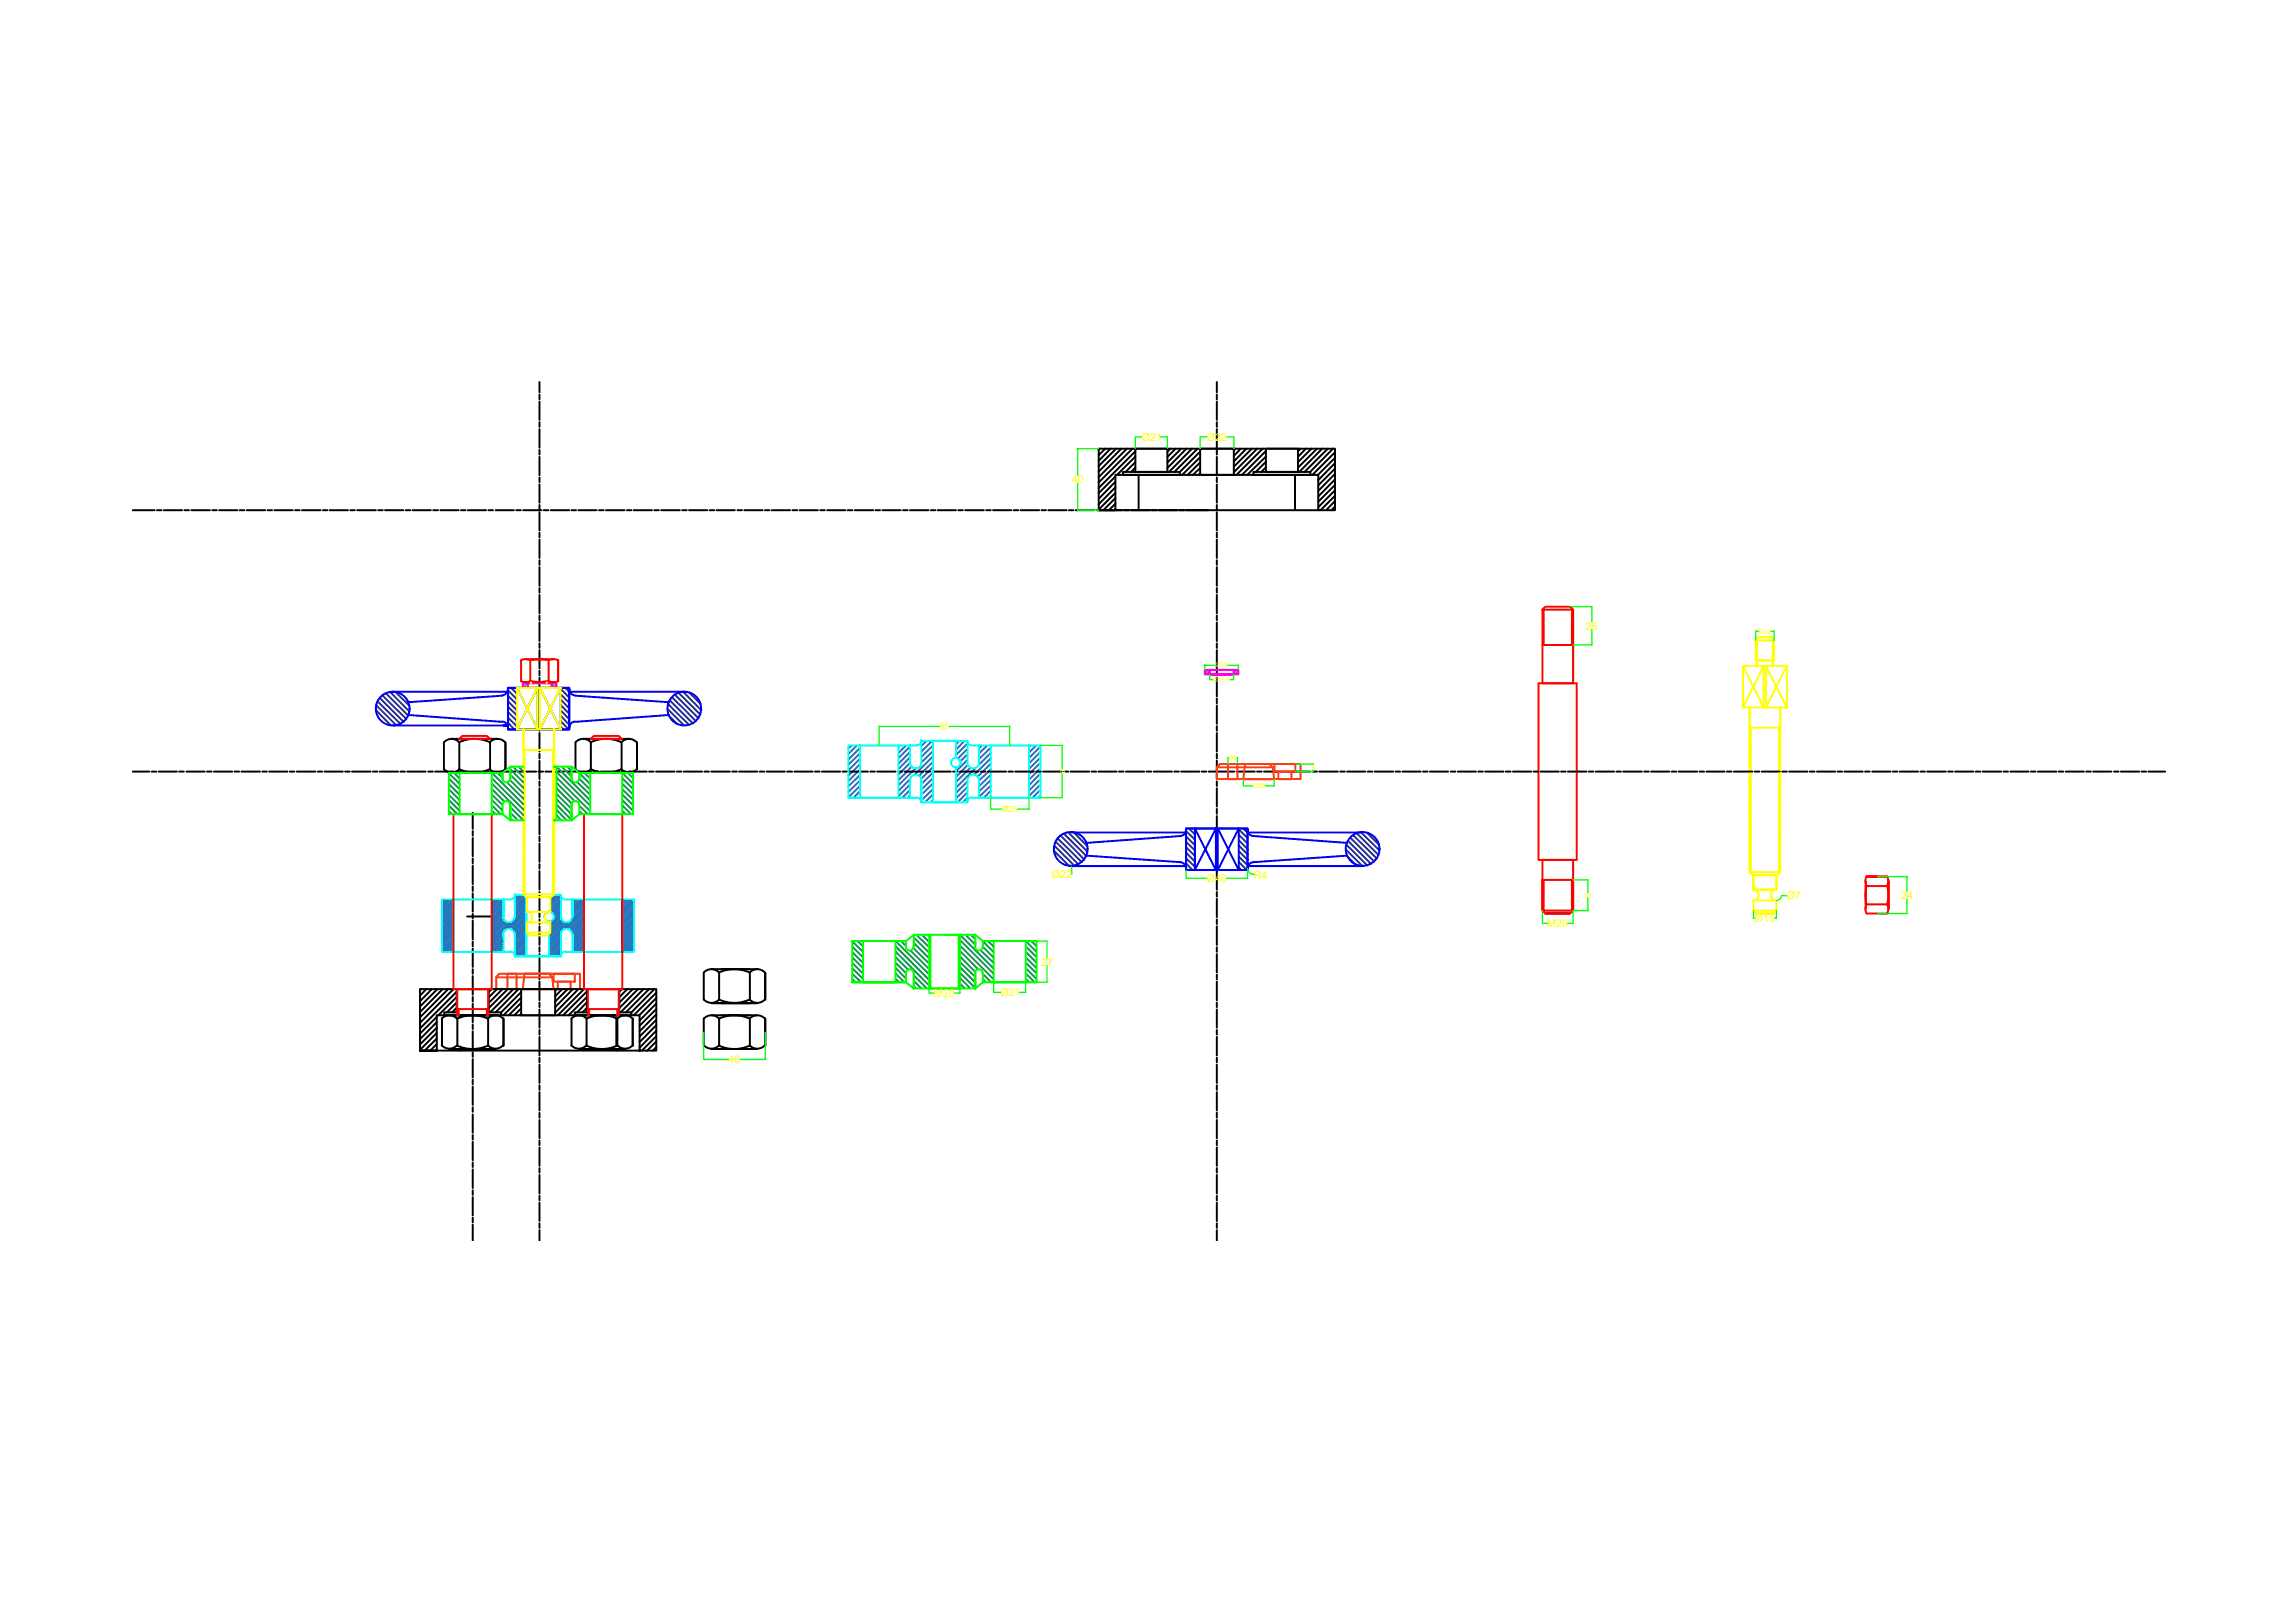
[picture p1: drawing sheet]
<svg xmlns="http://www.w3.org/2000/svg" width="297mm" height="210mm" viewBox="0 0 297 210" stroke-linecap="round" stroke-linejoin="round" font-family="sans-serif">
<defs><g id="words">
<g font-size="1.4" fill="#ff0">
<text x="147.7" y="57">Ø21</text>
<text x="156.1" y="57.1">Ø22</text>
<text x="138.7" y="62.6">40</text>
<text x="205.1" y="81.5">25</text>
<text x="136.1" y="113.6">Ø22</text>
<text x="162.2" y="113.7">R4</text>
<text x="156.1" y="114.2">Ø40</text>
<text x="200.2" y="120">M20</text>
<text x="227" y="119.3">Ø15</text>
<text x="231.2" y="116.4">Ø7</text>
<text x="245.9" y="116.3">24</text>
<text x="134.7" y="125">27</text>
<text x="120.8" y="129">M20</text>
<text x="129.4" y="128.9">Ø21</text>
<text x="94.3" y="137.6">40</text>
</g>
<g font-size="1.1" fill="#ff0">
<text x="121.6" y="94.4">85</text>
<text x="129.6" y="105.1">Ø25</text>
</g>
<g font-size=".8" fill="#ff0">
<text x="227.5" y="82">M12</text>
<text x="156.9" y="88.3">Ø15.5</text>
<text x="157.3" y="86.3">Ø22</text>
<text x="136.9" y="100.1">34</text>
<text x="158.9" y="98.4">Ø6</text>
<text x="169.7" y="99.6">5</text>
<text x="162.1" y="102">Ø20</text>
<text x="205" y="116.1">20</text>
</g>
</g></defs>
<!-- layer: 0 -->
<g fill="none" stroke="#000" stroke-width=".25">
<path d="M69.8 49.4v1.4M69.8 51.1v.6M69.8 52v2.3M69.8 54.6v.6M69.8 55.5v2.4M69.8 58.2v.6M69.8 59.1v2.4M142.3 58.1l-.2 .1M143 58.1l-.9 .8M143.7 58.1l-1.6 1.5M144.4 58.1l-2.3 2.2M145.1 58.1l-3 2.9"/>
<path d="M145.8 58.1l-3.7 3.7M146.5 58.1l-4.4 4.3M146.9 58.1h4.1v3h-4.1zM146.9 58.4l-4.8 4.7M146.9 59.1l-2.4 2.4M146.9 59.8l-1.3 1.3M151.4 58.1l-.4 .3M152.1 58.1l-1.1 1M152.8 58.1l-1.8 1.7M153.5 58.1l-2.5 2.5M154.2 58.1l-3 3M154.9 58.1l-3 3"/>
<path d="M155.3 58.1h4.3v3.4h-4.3zM155.3 58.4l-2.7 2.7M155.3 59.2l-2.4 2.3M155.3 59.8l-1.6 1.7M157.4 49.4v1.4M157.4 51.1v.6M157.4 52v2.3M157.4 54.6v.6M157.4 55.5v2.4M157.4 58.2v.6M157.4 59.1v2.4M159.8 58.1l-.2 .2"/>
<path d="M160.5 58.1l-.9 .9M161.2 58.1l-1.6 1.6M162 58.1l-2.4 2.3M162.6 58.1l-3 3M163.4 58.1l-3.4 3.4M163.8 58.1h4.1v3h-4.1zM163.8 58.4l-3.1 3.1M163.8 59.1l-2.4 2.4M163.8 59.8l-1.3 1.3M168.3 58.1l-.4 .3M168.9 58.1l-1 1M169.7 58.1l-1.8 1.7"/>
<path d="M170.4 58.1l-2.5 2.4M171.1 58.1l-3 3M171.8 58.1l-3 3M172.5 58.1l-3 3M172.7 58.5l-2.9 3M172.7 59.3l-2.2 2.2M172.7 59.9l-2.2 2.2M17.2 66h2.8M20.3 66h.6M21.2 66h2.4M23.9 66h.6M24.8 66h2.4"/>
<path d="M27.5 66h.6M28.3 66h2.4M31 66h.6M31.9 66h2.4M34.6 66h.6M35.5 66h2.4M38.2 66h.6M39.1 66h2.4M41.8 66h.6M42.7 66h2.3M45.3 66h.6M46.2 66h2.4"/>
<path d="M48.9 66h.6M49.8 66h2.4M52.5 66h.6M53.4 66h2.3M56 66h.7M57 66h2.3M59.6 66h.6M60.5 66h2.4M63.2 66h.6M64.1 66h2.4M66.8 66h.6M67.7 66h2.3"/>
<path d="M69.8 61.8v.6M69.8 62.7v2.4M69.8 65.3v.7M69.8 66.3v2.4M69.8 68.9v.6M69.8 69.8v2.4M69.8 72.5v.6M69.8 73.4v2.4M69.8 76.1v.6M69.8 77v2.4M69.8 79.7v.5M70.3 66h.6"/>
<path d="M71.2 66h2.4M73.9 66h.6M74.8 66h2.4M77.5 66h.6M78.4 66h2.4M81.1 66h.6M82 66h2.4M84.7 66h.5M85.5 66h2.5M88.3 66h.5M89.1 66h2.4M91.8 66h.6"/>
<path d="M92.7 66h2.4M95.4 66h.6M96.3 66h2.4M99 66h.6M99.9 66h2.3M102.5 66h.7M103.4 66h2.4M106.1 66h.6M107 66h2.4M109.7 66h.6M110.6 66h2.4M113.3 66h.6"/>
<path d="M114.2 66h2.3M116.8 66h.6M117.7 66h2.4M120.4 66h.6M121.3 66h2.4M124 66h.6M124.9 66h2.4M127.6 66h.6M128.5 66h2.3M131.1 66h.6M132 66h2.4M134.7 66h.6"/>
<path d="M135.6 66h2.4M138.3 66h.6M139.2 66h2.3M141.8 66h.7M142.1 66v-7.9h30.6v7.9h-30.6h2.2v-4.5h26.2v4.5M142.8 66h2.3M144.3 61.7l-2.2 2.1M144.3 62.3l-2.2 2.2M144.3 63.1l-2.2 2.2M144.3 63.8l-2.2 2.1M144.3 64.5l-1.6 1.5M144.3 65.2l-.8 .8"/>
<path d="M144.3 65.9l-.1 .1M145.3 61.1h7.3v.4h-7.3zM145.3 61.4l-.1 .1M145.4 66h.6M146.3 66h2.4M146.9 60.5l-.6 .6M147.3 61.5v4.5M149 66h.6M149.9 66h2.4M152.6 66h.6M153.5 66h2.8M155.3 60.6l-1 .9"/>
<path d="M155.3 61.3l-.2 .2M157.4 61.8v.6M157.4 62.7v2.4M157.4 65.3v.7M157.4 66.3v2.4M157.4 68.9v.6M157.4 69.8v2.4M157.4 72.5v.6M157.4 73.4v2.4M157.4 76.1v.6M157.4 77v2.4M157.4 79.7v.5"/>
<path d="M162.2 61.1h7.3v.4h-7.3zM162.2 61.4l-.1 .1M163.8 60.5l-.6 .6M167.5 61.5v4.5M172.7 60.6l-2.2 2.2M172.7 61.3l-2.2 2.2M172.7 62l-2.2 2.2M172.7 62.8l-2.2 2.1M172.7 63.4l-2.2 2.2M172.7 64.2l-1.9 1.8M172.7 64.8l-1.1 1.2M172.7 65.6l-.5 .4"/>
<path d="M17.2 99.9h2.1M19.6 99.9h.6M20.5 99.9h2.4M23.2 99.9h.6M24.1 99.9h2.4M26.8 99.9h.6M27.7 99.9h2.3M30.3 99.9h.6M31.2 99.9h2.4M33.9 99.9h.6M34.8 99.9h2.4M37.5 99.9h.6"/>
<path d="M38.4 99.9h2.4M41.1 99.9h.6M42 99.9h2.4M44.6 99.9h.6M45.5 99.9h2.4M48.2 99.9h.6M49.1 99.9h2.4M51.8 99.9h.6M52.7 99.9h2.4M55.4 99.9h.6M56.3 99.9h2.4M57.4 96.1v3.5a1.33 1.33 0 0 0 2 0"/>
<path d="M57.4 96a1.33 1.33 0 0 1 2 .1 4.8 4.8 0 0 1 4 0 1.33 1.33 0 0 1 1.9-.1M58.4 95.6h6M59 99.9h.5M59.4 99.5a4.8 4.8 0 0 0 4 0 1.33 1.33 0 0 0 1.9 .1M59.4 96.1v3.5M59.8 99.9h2.4M62.5 99.9h.6M63.4 96.1v3.5M63.4 99.9h2.4M65.4 96.1v3.5M66.1 99.9h.6M67 99.9h2.4"/>
<path d="M69.7 99.9h.6M69.8 80.5v2.5M69.8 83.3v.5M69.8 84.1v2.4M69.8 86.8v.6M69.8 87.7v2.4M69.8 90.4v.6M69.8 91.3v2.4M69.8 94v.6M69.8 94.9v2.4M69.8 97.6v.6M69.8 98.5v2.3"/>
<path d="M70.6 99.9h2.4M73.3 99.9h.6M74.2 99.9h2.3M74.5 96.1v3.5a1.33 1.33 0 0 0 1.9 0M74.5 96a1.33 1.33 0 0 1 1.9 .1 4.8 4.8 0 0 1 4 0 1.33 1.33 0 0 1 1.9-.1M75.5 95.6h5.9M76.4 99.5a4.8 4.8 0 0 0 4 0M76.4 96.1v3.5M76.8 99.9h.6M77.7 99.9h2.4M80.4 99.6a1.33 1.33 0 0 0 1.9 0M80.4 99.9h.6"/>
<path d="M80.4 96.1v3.5M81.3 99.9h2.4M82.4 96.1v3.5M84 99.9h.6M84.9 99.9h2.4M87.6 99.9h.6M88.5 99.9h2.3M91.1 99.9h.6M92 99.9h2.4M94.7 99.9h.6M95.6 99.9h2.4M98.3 99.9h.6"/>
<path d="M99.2 99.9h2.3M101.8 99.9h.7M102.8 99.9h2.3M105.4 99.9h.6M106.3 99.9h2.4M109 99.9h.6M109.9 99.9h2.4M112.6 99.9h.6M113.5 99.9h2.4M116.1 99.9h.6M117 99.9h2.5M119.7 99.9h.6"/>
<path d="M120.6 99.9h2.4M123.3 99.9h.6M124.2 99.9h2.4M126.9 99.9h.6M127.8 99.9h2.4M130.5 99.9h.5M131.3 99.9h2.5M134.1 99.9h.5M134.9 99.9h2.4M137.6 99.9h.6M138.5 99.9h2.4M141.2 99.9h.6"/>
<path d="M142.1 99.9h2.4M144.8 99.9h.6M145.7 99.9h2.3M148.3 99.9h.7M149.3 99.9h2.3M151.9 99.9h.6M152.8 99.9h2.4M155.5 99.9h.6M156.4 99.9h2.4M157.4 80.5v2.5M157.4 83.3v.5M157.4 84.1v2.4"/>
<path d="M157.4 86.8v.6M157.4 87.7v2.4M157.4 90.4v.6M157.4 91.3v2.4M157.4 94v.6M157.4 94.9v2.4M157.4 97.6v.6M157.4 98.5v2.3M159.1 99.9h.6M160 99.9h2.3M162.6 99.9h.6M163.5 99.9h2.4"/>
<path d="M166.2 99.9h.6M167.1 99.9h2.4M169.8 99.9h.6M170.7 99.9h2.4M173.4 99.9h.6M174.3 99.9h2.3M176.9 99.9h.6M177.8 99.9h2.4M180.5 99.9h.6M181.4 99.9h2.4M184.1 99.9h.6M185 99.9h2.4"/>
<path d="M187.7 99.9h.6M188.6 99.9h2.4M191.2 99.9h.6M192.1 99.9h2.4M194.8 99.9h.6M195.7 99.9h2.4M198.4 99.9h.6M199.3 99.9h2.4M202 99.9h.6M202.8 99.9h2.5M205.6 99.9h.5M206.4 99.9h2.4"/>
<path d="M209.1 99.9h.6M210 99.9h2.4M212.7 99.9h.6M213.6 99.9h2.4M216.3 99.9h.6M217.2 99.9h2.4M219.9 99.9h.6M220.8 99.9h2.3M223.4 99.9h.6M224.3 99.9h2.4M227 99.9h.6M227.9 99.9h2.4"/>
<path d="M230.6 99.9h.6M231.5 99.9h2.3M234.1 99.9h.7M235.1 99.9h2.3M237.7 99.9h.6M238.6 99.9h2.4M241.3 99.9h.6M242.2 99.9h2.4M244.9 99.9h.6M245.8 99.9h2.3M248.4 99.9h.6M249.3 99.9h2.4"/>
<path d="M252 99.9h.6M252.9 99.9h2.4M255.6 99.9h.6M256.5 99.9h2.4M259.2 99.9h.6M260.1 99.9h2.4M262.7 99.9h.6M263.6 99.9h2.5M266.3 99.9h.6M267.2 99.9h2.4M269.9 99.9h.6M270.8 99.9h2.4"/>
<path d="M273.5 99.9h.6M274.4 99.9h2.4M277.1 99.9h.6M277.9 99.9h2.2M58.4 100h6zM60.4 118.6h3.8M61.2 105.2v2.1M61.2 107.6v.5M61.2 108.4v2.4M61.2 111.1v.6M61.2 112v2.4M61.2 114.7v.6"/>
<path d="M61.2 115.6v2.4M61.2 118.3v.6M61.2 119.2v2.4M69.8 101.1v.6M69.8 102v2.4M69.8 104.7v.6M69.8 105.6v2.4M69.8 108.3v.6M69.8 109.2v2.3M69.8 111.8v.6M69.8 112.7v2.4M69.8 115.4v.6"/>
<path d="M69.8 116.3v2.4M69.8 119v.6M69.8 119.9v2.4M75.5 100h5.9zM157.4 101.1v.6M157.4 102v2.4M157.4 104.7v.6M157.4 105.6v2.4M157.4 108.3v.6M157.4 109.2v2.3M157.4 111.8v.6M157.4 112.7v2.4"/>
<path d="M157.4 115.4v.6M157.4 116.3v2.4M157.4 119v.6M157.4 119.9v2.4M199.9 118.2h3.2M54.3 136v-8h30.6v8h-30.6h2.2v-4.6h26.2v4.6M54.5 128l-.2 .1M55.1 128l-.8 .8M55.9 128l-1.6 1.6M56.5 131.6l-2.2 2.2M56.5 132.3l-2.2 2.2M56.5 133l-2.2 2.2"/>
<path d="M56.5 133.7l-2.2 2.2M56.5 134.4l-1.6 1.6M56.5 135.1l-.8 .9M56.5 135.8l-.2 .2M56.6 128l-2.3 2.2M57.2 135.3a1.33 1.33 0 0 0 1.9 0M57.2 131.8a1.33 1.33 0 0 1 1.9 0M57.2 131.8v3.5M57.3 128l-3 3M57.5 131.3l-.1 .1M58 128l-3.7 3.6M58.2 135.7h5.9z"/>
<path d="M58.2 131.4h5.9M58.7 128l-4.4 4.4M59.1 128h4.1v3h-.1h1.7v.4h-7.3v-.4h1.7h-.1zM59.1 128.3l-4.8 4.8M59.1 129l-2.4 2.4M59.1 129.7l-1.3 1.3M59.1 130.4l-.6 .6M59.2 131.8v3.5a4.8 4.8 0 0 0 3.9 0v-3.5M59.5 131.4v.3M59.5 135.7v.3M61.2 121.9v.6M61.2 122.8v2.3"/>
<path d="M61.2 125.4v.6M61.2 126.3v2.4M61.2 129v.6M61.2 129.9v2.4M61.2 132.6v.6M61.2 133.5v2.3M61.2 136.2v.6M61.2 137.1v2.3M61.2 139.7v.6M63.1 135.3a1.33 1.33 0 0 0 2 0M63.6 128l-.4 .4M64.3 128l-1.1 1.1"/>
<path d="M65 128l-1.8 1.8M65.1 131.8a1.33 1.33 0 0 0-2 0 4.8 4.8 0 0 0-3.9 0M65.1 131.8v3.5M65.7 128l-2.5 2.5M66.4 128l-3 3M67.1 128l-3 3M67.4 128h4.4v3.4h-4.4zM67.4 128.4l-2.6 2.6M67.4 129.1l-2.3 2.3M67.4 129.8l-1.6 1.6M67.4 130.5l-.9 .9M67.4 131.2l-.1 .2"/>
<path d="M69.8 122.6v.6M69.8 123.5v2.3M69.8 126.1v.6M69.8 127v2.4M69.8 129.7v.6M69.8 130.6v2.4M69.8 133.3v.6M69.8 134.2v2.4M69.8 136.9v.6M69.8 137.8v2.4M72 128l-.2 .2M72.7 128l-.9 .9"/>
<path d="M73.4 128l-1.6 1.6M73.9 135.3a1.33 1.33 0 0 0 2 0M73.9 131.8a1.33 1.33 0 0 1 2 0 4.8 4.8 0 0 1 3.9 0M73.9 131.8v3.5M74.1 128l-2.3 2.3M74.4 131.3l-.1 .1M74.8 128l-3 3M74.9 135.7h6zM74.9 131.4h6M75.6 128l-3.4 3.4M75.9 131.8v3.5a4.8 4.8 0 0 0 3.9 0l.1-3.5M75.9 128h4.2v3h-.1h1.7v.4h-7.3v-.4h1.7h-.2z"/>
<path d="M75.9 128.3l-3.1 3.1M75.9 129l-2.3 2.4M75.9 129.7l-1.2 1.3M75.9 130.4l-.5 .6M79.7 131.8v3.6M79.7 135.7v.3M79.9 135.3a1.33 1.33 0 0 0 1.9 0M79.9 131.8a1.33 1.33 0 0 1 1.9 0M80.5 128l-.4 .3M81.1 128l-1 1.1M81.9 131.8v3.5M81.9 128l-1.8 1.7"/>
<path d="M82.5 128l-2.4 2.5M83.3 128l-3 3M84 128l-3 3M84.7 128l-3 3M84.9 128.5l-2.9 2.9M84.9 129.1l-2.2 2.3M84.9 129.9l-2.2 2.2M84.9 130.6l-2.2 2.1M84.9 131.3l-2.2 2.2M84.9 132l-2.2 2.1M84.9 132.7l-2.2 2.2M84.9 133.4l-2.2 2.2"/>
<path d="M84.9 134.1l-1.9 1.9M84.9 134.8l-1.2 1.2M84.9 135.5l-.5 .5M91 125.9v3.5M91 131.8v3.5M91.1 135.3a1.33 1.33 0 0 0 1.9 0M91.1 131.8a1.33 1.33 0 0 1 1.9 0 4.8 4.8 0 0 1 4 0 1.33 1.33 0 0 1 1.9 0M91.1 129.4a1.33 1.33 0 0 0 1.9-.1 4.8 4.8 0 0 0 4 0 1.33 1.33 0 0 0 1.9 .1M91.1 125.8a1.33 1.33 0 0 1 1.9 .1 4.8 4.8 0 0 1 4 0 1.33 1.33 0 0 1 1.9-.1M92.1 135.7h5.9zM92.1 129.8h5.9zM92.1 131.4h5.9"/>
<path d="M92.1 125.4h5.9M93 131.8v3.5a4.8 4.8 0 0 0 4 0M93 125.9v3.5M97 135.3a1.33 1.33 0 0 0 1.9 0M97 125.9v3.5M97 131.8v3.5M99 125.9v3.5M99 131.8v3.5M157.4 122.6v.6M157.4 123.5v2.3M157.4 126.1v.6M157.4 127v2.4"/>
<path d="M157.4 129.7v.6M157.4 130.6v2.4M157.4 133.3v.6M157.4 134.2v2.4M157.4 136.9v.6M157.4 137.8v2.4M61.2 140.6v2.4M61.2 143.3v.6M61.2 144.2v2.4M61.2 146.9v.6M61.2 147.8v2.3M61.2 150.4v.6"/>
<path d="M61.2 151.3v2.4M61.2 154v.6M61.2 154.9v2.4M61.2 157.6v.6M61.2 158.5v2.1M69.8 140.4v.6M69.8 141.3v2.4M69.8 144v.6M69.8 144.9v2.4M69.8 147.6v.6M69.8 148.5v2.4M69.8 151.2v.6"/>
<path d="M69.8 152v2.5M69.8 154.8v.5M69.8 155.6v2.4M69.8 158.3v.6M69.8 159.2v1.4M157.4 140.4v.6M157.4 141.3v2.4M157.4 144v.6M157.4 144.9v2.4M157.4 147.6v.6M157.4 148.5v2.4M157.4 151.2v.6"/>
<path d="M157.4 152v2.5M157.4 154.8v.5M157.4 155.6v2.4M157.4 158.3v.6M157.4 159.2v1.4"/>
</g>
<g fill="none" stroke="#f00" stroke-width=".25">
<path d="M199.5 78.9l.4-.4h3.2l.4 .4v4.6M199.5 78.9v4.6M199.5 78.9h4M199.7 78.7v.4M199.7 79.3v.6M203.4 78.7v.4M203.4 79.3v.6M59.4 95.6l.4-.4h3.2l.4 .4zM67.4 88.1a1.25 1.25 0 0 0 1.2 0M67.4 85.4a1.25 1.25 0 0 1 1.2 0v2.8M67.4 85.5v2.7M68 88.3h3.6z"/>
<path d="M68 85.3h3.6M68.6 88.1l1.4 .1 1-.1M68.6 85.4l1.4-.1 1 .1M71 88.1a1.25 1.25 0 0 0 1.2 0M72.2 85.4a1.25 1.25 0 0 0-1.2 0v2.8M72.2 85.5v2.7v-2.7v1.3M76.4 95.6l.4-.4h3.2l.4 .4zM199 88.4h5v22.9h-5zM199.5 83.5h4v4.9h-4zM199.7 80v.6M199.7 80.8v.6M199.7 81.5v.7"/>
<path d="M199.7 82.3v.6M199.7 83v.5M203.4 80v.6M203.4 80.8v.6M203.4 81.5v.7M203.4 82.3v.6M203.4 83v.5M58.7 105.4v22.6h4.9v-22.6M75.6 105.4v22.6h4.9v-22.6M199.5 113.9h4v3.9h-4zM199.5 111.3h4v6.5l-.4 .4h-3.2l-.4-.4zM199.7 113.9v.5"/>
<path d="M199.7 114.5v.6M199.7 115.3v.6M199.7 116v.6M199.7 116.7v.6M199.7 117.5v.5M199.9 118.2h3.2M203.4 113.9v.5M203.4 114.5v.6M203.4 115.3v.6M203.4 116v.6M203.4 116.7v.6M203.4 117.5v.5"/>
<path d="M241.4 114v3.6M241.5 114.6l-.2 1 .2 1.4a1.23 1.23 0 0 0 0 1.2M241.5 113.4a1.25 1.25 0 0 0 0 1.2M241.5 113.4h2.7h-2.7h1.4M241.5 118.2h2.7M241.5 114.7h2.7M241.5 117h2.7M244.1 113.4a1.25 1.25 0 0 1 0 1.2M244.1 114.6l.2 1-.2 1.4a1.23 1.23 0 0 1 0 1.2M244.3 114v3.6zM59.2 128h3.9v3.4v-.8h-3.9v.8zM59.3 130.6v.3"/>
<path d="M59.3 131v.4M63 130.6v.3M63 131v.4M76.1 131.4v-3.4h3.9v3.4M76.1 130.6h3.9M76.2 130.6v.3M76.2 131v.4M79.9 130.6v.3M79.9 131v.4"/>
</g>
<g fill="none" stroke="#ff0" stroke-width=".25">
<path d="M66.9 89v5.4l2.6-5.4v5.4zM66.9 94.4h5.6M66.9 89h5.6M67.9 97.1v.3M67.9 97.6v.6M67.9 98.3v.6M67.9 99.1v.6M67.9 99.8v.6M68.7 88.3v.1M70.7 88.3v.1M71.5 97.1v.3M71.5 97.6v.6"/>
<path d="M71.5 98.3v.6M71.5 99.1v.6M71.5 99.8v.6M72.5 89l-2.7 5.4v-5.4l2.7 5.4M72.5 89v5.4M225.5 86.2v5.4l2.7-5.4v5.4zM225.5 91.6h5.7M225.5 86.2h5.7M226.5 94.2v.4M226.5 94.7v.6M226.5 95.5v.6M226.5 96.3v.5"/>
<path d="M226.5 97v.6M226.5 97.7v.6M226.5 98.5v.5M226.5 99.2v.6M226.5 100v.6M227.1 82.9v2.6h2.4v-2.6M227.1 82.9l.4-.4h1.6l.4 .4M227.1 82.9h2.4M227.3 85.6v.6v-.7h2v.7v-.6M227.3 82.7v.6M227.3 83.4v.6M227.3 84.1v.6"/>
<path d="M227.3 84.9v.6M227.5 82.5h1.6M229.3 82.7v.6M229.3 83.4v.6M229.3 84.1v.6M229.3 84.9v.6M230.2 94.2v.4M230.2 94.7v.6M230.2 95.5v.6M230.2 96.3v.5M230.2 97v.6M230.2 97.7v.6"/>
<path d="M230.2 98.5v.5M230.2 99.2v.6M230.2 100v.6M231.2 86.2l-2.7 5.4v-5.4l2.7 5.4M231.2 86.2v5.4M67.7 115.7h4M67.9 100.6v.6M67.9 101.3v.6M67.9 102.1v.5M67.9 102.8v.6M67.9 103.5v.6M67.9 104.3v.6"/>
<path d="M67.9 105.1v.5M67.9 105.8v.6M67.9 106.5v.6M67.9 107.3v.6M67.9 108v.6M67.9 108.8v.6M67.9 109.5v.6M67.9 110.3v.6M67.9 111v.6M67.9 111.7v.6M67.9 112.5v.6M67.9 113.2v.6"/>
<path d="M67.9 114v.6M67.9 114.7v.6M67.9 115.5v.4M68.1 116.1h3.2l.4-.4v-21.3v2.7h-4v-2.7v21.3l.5 .4v1.9h3v-1.9M68.2 118a.7 .7 0 0 1 .7 .7 .7 .7 0 0 1-.7 .7M68.2 119.4h3v1.3l-.4 .4h-2.2l-.4-.4zM71.2 118a.7 .7 0 0 0-.7 .7 .7 .7 0 0 0 .7 .7M71.5 100.6v.6M71.5 101.3v.6M71.5 102.1v.5M71.5 102.8v.6M71.5 103.5v.6"/>
<path d="M71.5 104.3v.6M71.5 105.1v.5M71.5 105.8v.6M71.5 106.5v.6M71.5 107.3v.6M71.5 108v.6M71.5 108.8v.6M71.5 109.5v.6M71.5 110.3v.6M71.5 111v.6M71.5 111.7v.6M71.5 112.5v.6"/>
<path d="M71.5 113.2v.6M71.5 114v.6M71.5 114.7v.6M71.5 115.5v.4M226.3 112.8h4M226.5 100.7v.6M226.5 101.5v.6M226.5 102.2v.6M226.5 102.9v.6M226.5 103.7v.6M226.5 104.4v.6M226.5 105.2v.6"/>
<path d="M226.5 105.9v.6M226.5 106.7v.6M226.5 107.4v.6M226.5 108.1v.6M226.5 108.9v.6M226.5 109.6v.6M226.5 110.4v.6M226.5 111.1v.6M226.5 111.9v.6M226.5 112.6v.4M226.8 113.3h3.1l.4-.5v-21.2v2.6h-4v-2.6v21.2l.6 .5v1.8h2.9h-2.9v-1.8h2.9v1.8M226.8 115.1a.7 .7 0 0 1 .7 .7 .7 .7 0 0 1-.7 .7"/>
<path d="M226.9 116.5h2.9v1.3l-.4 .4h-2.2l-.3-.4zM226.9 117.8h2.9M227.2 118.2h2.2M229.8 115.1a.7 .7 0 0 0-.7 .7 .7 .7 0 0 0 .7 .7M229.8 113.3v1.8M230.2 100.7v.6M230.2 101.5v.6M230.2 102.2v.6M230.2 102.9v.6M230.2 103.7v.6M230.2 104.4v.6M230.2 105.2v.6"/>
<path d="M230.2 105.9v.6M230.2 106.7v.6M230.2 107.4v.6M230.2 108.1v.6M230.2 108.9v.6M230.2 109.6v.6M230.2 110.4v.6M230.2 111.1v.6M230.2 111.9v.6M230.2 112.6v.4M68.2 120.7h3"/>
</g>
<g fill="none" stroke="#0f0" stroke-width=".25">
<path d="M66 99.2l-1 .8v.8M67.7 99.2h-1.7v1.6v-.8M69.7 97.1h2M73.9 99.2l1.1 .8M58.1 100h6.9h-6.9v5.4h3.4h-2v-5.4h4.1v5.4h-2.1h3.5h-6.9M65 104.2v1.2l1 .8h1.7M65 100.8a.49 .49 0 0 0 .5 .4 .49 .49 0 0 0 .5-.4M65 104.1a.49 .49 0 0 1 .5-.4 .49 .49 0 0 1 .5 .4M66 104.2v2zM73.9 104.2v2zM73.9 100v.8v-1.6h-2.2h.3v7h-.3h2.2l1.1-.8v-1.2M73.9 100.8a.49 .49 0 0 0 .5 .4 .49 .49 0 0 0 .5-.4"/>
<path d="M73.9 104.1a.49 .49 0 0 1 .5-.4 .49 .49 0 0 1 .5 .4M75 100h6.9v5.4h-5.5v-5.4h4.1v5.4h-5.5h6.9M75 100h6.9M75 100v.8M110.3 121.8h6.9h-6.9v5.3h3.4h-2v-5.3h4.2v5.3h-2.2h3.5h-6.9M117.2 122.5a.49 .49 0 0 0 .5 .5 .49 .49 0 0 0 .5-.5M118.2 125.9a.49 .49 0 0 0-.5-.5 .49 .49 0 0 0-.5 .5v1.2l1 .8h8l1-.8M118.2 125.9v2zM118.2 121l-1 .8v.7M120.2 121v6.9h4v-6.9h-2M120.4 121v.4M120.4 121.5v.7"/>
<path d="M120.4 122.3v.6M120.4 123v.6M120.4 123.8v.6M120.4 124.5v.6M120.4 125.3v.5M120.4 126v.6M120.4 126.8v.6M120.4 127.5v.4M122.2 121h4v1.5v-.7M122.2 121h-4v1.5v-.7M124 121v.4M124 121.5v.7"/>
<path d="M124 122.3v.6M124 123v.6M124 123.8v.6M124 124.5v.6M124 125.3v.5M124 126v.6M124 126.8v.6M124 127.5v.4M126.1 122.5a.49 .49 0 0 0 .5 .5 .49 .49 0 0 0 .5-.5M126.1 125.9a.49 .49 0 0 1 .5-.5 .49 .49 0 0 1 .5 .5M126.2 125.9v2zM126.2 121l1 .8"/>
<path d="M127.2 121.8h6.9v5.3h-5.5v-5.3h4.1v5.3M127.2 127.1h6.9M127.2 121.8h6.9M127.2 121.8v.7M127.2 125.9v1.2"/>
</g>
<g fill="none" stroke="#139b48" stroke-width=".25">
<path d="M66 99.6l1.7 1.6M66.4 99.2l1.3 1.4M67.1 99.2l.6 .7M72 99.9l4.4 4.4M72 99.2l4.4 4.4M72.7 99.2l1.2 1.3M73.4 99.2l.5 .6M58.1 105l.4 .4M58.1 104.3l1.1 1.1M58.1 103.5l1.4 1.4M58.1 102.9l1.4 1.4M58.1 102.1l1.4 1.4"/>
<path d="M58.1 101.5l1.4 1.4M58.1 100.7l1.4 1.4M58.1 100.1l1.4 1.3M58.7 100l.8 .7M59.4 100h.1M63.6 104.9l.5 .5M63.6 104.2l1.2 1.2M63.6 103.5l1.4 1.4M63.6 102.8l1.4 1.4M63.6 102.1l1.7 1.6M63.6 101.4l4.1 4.1M63.6 100.7l4.1 4.1"/>
<path d="M63.7 100l4 4.1M64.4 100l.6 .7M65.6 101.3l2.1 2.1M66 101l1.7 1.7M66 105.9l.3 .3M66 105.2l1 1M66 104.5l1.7 1.7M66 100.3l1.7 1.7M72 105.5l.6 .7M72 104.8l1.3 1.4M72 104.1l1.9 2M72 103.4l1.9 2"/>
<path d="M72 102.7l1.9 2M72 102l2 2M72 101.3l2.4 2.4M72 100.6l4.4 4.4M74.7 101.2l1.7 1.7M75 105l.3 .4M75 104.3l1.1 1.1M75 100.8l1.4 1.4M75 100.1l1.4 1.4M75.6 100l.8 .7M76.3 100l.1 .1M80.5 104.9l.5 .5"/>
<path d="M80.5 104.2l1.1 1.2M80.5 103.5l1.4 1.4M80.5 102.8l1.4 1.4M80.5 102.1l1.4 1.4M80.5 101.4l1.4 1.4M80.5 100.7l1.4 1.4M80.5 100l1.4 1.4M81.2 100l.7 .7M110.3 126.7l.4 .4M110.3 126l1.1 1.1M110.3 125.3l1.4 1.4M110.3 124.6l1.4 1.4"/>
<path d="M110.3 123.9l1.4 1.4M110.3 123.2l1.4 1.4M110.3 122.5l1.4 1.4M110.3 121.8l1.4 1.4M110.9 121.8l.8 .7M115.9 126.6l.4 .5M115.9 126l1.1 1.1M115.9 125.3l1.3 1.3M115.9 124.6l1.3 1.3M115.9 123.9l1.6 1.6M115.9 123.1l4.3 4.4M115.9 122.5l4.3 4.3"/>
<path d="M115.9 121.8l4.3 4.3M116.6 121.8l.6 .6M117.8 123l2.4 2.4M118.2 122.7l2 2M118.2 127.6l.3 .3M118.2 126.9l1 1M118.2 126.2l1.7 1.7M118.2 122l2 2M118.2 121.3l2 2M118.6 121l1.6 1.6M119.3 121l.9 .9M120 121l.2 .2"/>
<path d="M124.2 127.3l.6 .6M124.2 126.6l1.3 1.3M124.2 125.9l2 2M124.2 125.2l2 2M124.2 124.5l2 1.9M124.2 123.8l2 2M124.2 123l2.4 2.5M124.2 122.4l4.4 4.3M124.2 121.7l4.4 4.3M124.2 121l4.4 4.3M124.9 121l1.3 1.2M125.6 121l.6 .5"/>
<path d="M126.9 123l1.7 1.6M127.2 126.7l.3 .4M127.2 126.1l1.1 1M127.2 122.5l1.4 1.4M127.2 121.8l1.4 1.4M127.8 121.8l.8 .7M128.5 121.8h.1M132.7 126.7l.5 .4M132.7 126l1.1 1.1M132.7 125.3l1.4 1.4M132.7 124.6l1.4 1.4M132.7 123.9l1.4 1.4"/>
<path d="M132.7 123.2l1.4 1.4M132.7 122.5l1.4 1.4M132.7 121.8l1.4 1.4M133.4 121.8l.7 .7"/>
</g>
<circle cx="111.7" cy="121.8" r=".07" fill="#139b48" stroke="#139b48" stroke-width=".13"/>
<g fill="none" stroke="#2776bb" stroke-width=".25">
<path d="M110.2 96.5l-.4 .3M110.9 96.5l-1.1 1.1M111.3 98.9l-1.5 1.5M111.3 99.6l-1.5 1.5M111.3 96.8l-1.5 1.5M111.3 97.5l-1.5 1.5M111.3 98.2l-1.5 1.5M116.5 96.5l-.3 .2M117.2 96.5l-1 .9M117.7 96.6l-1.5 1.5M117.7 97.4l-1.5 1.4M117.7 98l-1.5 1.5"/>
<path d="M117.7 98.7l-1.5 1.5M117.9 99.2l-1.7 1.8M118.4 99.5l-2.2 2.1M119.9 95.9l-.7 .6M120.6 95.9l-1.4 1.4M120.7 97.9l-2.4 2.4M120.7 98.6l-1.8 1.8M120.7 99.3l-1.5 1.5M120.7 96.5l-1.5 1.4M120.7 97.2l-1.5 1.5M120.7 100l-1.5 1.5M124.1 95.9l-.4 .4"/>
<path d="M124.8 95.9l-1.1 1.1M125.2 96.2l-1.5 1.5M125.2 96.9l-1.3 1.3M125.2 97.6l-1 .9M125.2 98.3l-1.5 1.5M125.2 99l-1.5 1.5M125.5 99.3l-1.8 1.9M126.2 99.4l-2.5 2.5M127 96.5l-.4 .3M127.7 96.5l-1.1 1M128.2 98.2l-2.1 2.1M128.2 98.8l-1.7 1.7"/>
<path d="M128.2 99.6l-1.6 1.4M128.2 96.8l-1.6 1.4M128.2 97.4l-1.6 1.6M133.3 96.5l-.2 .2M134.1 96.5l-1 .9M134.6 98.7l-1.5 1.5M134.6 99.4l-1.5 1.5M134.6 96.6l-1.5 1.5M134.6 97.3l-1.5 1.5M134.6 98l-1.5 1.5M57.3 116.4l-.1 .1M57.6 116.4l-.4 .4"/>
<path d="M57.8 116.4l-.6 .7M58.1 116.4l-.9 1M58.4 116.4l-1.2 1.2M58.7 116.4l-1.5 1.5M58.7 116.7l-1.5 1.5M58.7 117l-1.5 1.5M58.7 117.3l-1.5 1.5M58.7 117.6l-1.5 1.5M58.7 117.9l-1.5 1.5M58.7 118.2l-1.5 1.5M58.7 118.5l-1.5 1.5M58.7 118.7l-1.5 1.6"/>
<path d="M58.7 119l-1.5 1.5M58.7 119.3l-1.5 1.5M58.7 119.6l-1.5 1.5M58.7 119.9l-1.5 1.5M63.9 116.4l-.3 .3M64.2 116.4l-.6 .6M64.5 116.4l-.9 .8M64.8 116.4l-1.2 1.1M65.1 116.4l-1.5 1.4M65.1 116.6l-1.5 1.5M65.1 116.9l-1.5 1.5M65.1 117.2l-1.5 1.5"/>
<path d="M65.1 117.5l-1.5 1.5M65.1 117.8l-1.5 1.4M65.1 118.1l-1.5 1.4M65.1 118.3l-1.5 1.5M65.1 118.6l-1.5 1.5M65.1 118.9l-1.5 1.5M65.3 119.1l-1.7 1.6M65.4 119.2l-1.8 1.8M65.6 119.3l-2 2M65.8 119.4l-2.2 2.2M66.2 119.3l-2.6 2.6M66.8 115.8l-.2 .2"/>
<path d="M67.1 115.8l-.5 .5M67.3 115.8l-.7 .8M67.6 115.8l-1 1.1M67.9 115.9l-1.3 1.2M68 116l-1.4 1.4M68.1 116.2l-1.5 1.5M68.1 116.5l-1.5 1.5M68.1 116.8l-1.5 1.5M68.1 117.1l-1.5 1.5M68.1 117.4l-1.5 1.5M68.1 117.7l-2.7 2.6M68.1 118l-2.2 2.2"/>
<path d="M68.1 118.2l-2 2M68.1 118.5l-1.8 1.8M68.1 118.8l-1.7 1.7M68.1 119.1l-1.5 1.5M68.1 119.4l-1.5 1.5M68.1 119.7l-1.5 1.5M68.1 120l-1.5 1.4M71.1 119.2v.1M71.7 115.8l-.5 .5M72 115.8l-.8 .8M72.2 115.8l-1 1.1M72.5 115.8l-1.3 1.4"/>
<path d="M72.6 116.1l-1.4 1.4M72.6 116.4l-1.4 1.4M72.6 116.7l-1.5 1.4M72.6 117l-1.2 1.1M72.6 117.2l-1.1 1.1M72.6 117.5l-.9 .9M72.6 117.8l-.9 .9M72.6 118.1l-1.4 1.4M72.6 118.4l-1.4 1.3M72.6 118.6l-1.4 1.4M72.6 118.9l-1.4 1.4M72.7 119.1l-1.5 1.5"/>
<path d="M72.8 119.2l-1.7 1.8M73.1 119.3l-2 2M73.3 119.4l-2.2 2.2M73.6 119.3l-2.5 2.6M74.2 116.4l-.1 .2M74.5 116.4l-.4 .5M74.8 116.4l-.7 .8M75.1 116.4l-1 1.1M75.4 116.4l-1.3 1.4M75.6 116.5l-1.5 1.6M75.6 116.8l-1.5 1.5M75.6 117.1l-1.5 1.5"/>
<path d="M75.6 117.4l-1.6 1.6M75.6 117.7l-2.6 2.6M75.6 118l-2.3 2.2M75.6 118.3l-2 2M75.6 118.6l-1.8 1.7M75.6 118.9l-1.7 1.6M75.6 119.2l-1.6 1.5M75.6 119.4l-1.5 1.5M75.6 119.7l-1.5 1.5M80.6 116.4l-.1 .1M80.9 116.4l-.4 .4M81.1 116.4l-.6 .6"/>
<path d="M81.4 116.4l-.9 .9M81.7 116.4l-1.2 1.2M82 116.4l-1.5 1.5M82 116.7l-1.5 1.5M82 117l-1.5 1.5M82 117.3l-1.5 1.5M82 117.6l-1.5 1.5M82 117.9l-1.5 1.5M82 118.1l-1.5 1.6M82 118.4l-1.5 1.5M82 118.7l-1.5 1.5M82 119l-1.5 1.5"/>
<path d="M82 119.3l-1.5 1.5M82 119.6l-1.5 1.5M82 119.9l-1.5 1.5M111.3 100.3l-1.5 1.5M111.3 101l-1.5 1.5M111.3 101.7l-1.5 1.5M111.3 102.4l-.9 .8M111.3 103.1l-.1 .1M117.7 101.5l-1.5 1.5M117.7 102.3l-1 .9M117.7 102.9l-.2 .3M117.8 100.8l-1.6 1.5"/>
<path d="M120.7 100.7l-1.5 1.5M120.7 101.4l-1.5 1.5M120.7 102.1l-1.5 1.5M120.7 102.8l-1 1M120.7 103.5l-.3 .3M125.2 101.1l-1.5 1.5M125.2 101.8l-1.5 1.5M125.2 102.5l-1.3 1.3M125.2 103.2l-.6 .6M128.2 100.3l-1.6 1.5M128.2 101l-1.6 1.4M128.2 101.7l-1.6 1.5"/>
<path d="M128.2 102.3l-.9 .9M128.2 103.1l-.2 .1M134.6 100.1l-1.5 1.5M134.6 100.8l-1.5 1.5M134.6 101.5l-1.5 1.5M134.6 102.2l-1 1M134.6 102.9l-.3 .3M58.7 120.2l-1.5 1.5M58.7 120.5l-1.5 1.4M58.7 120.8l-1.5 1.4M58.7 121.1l-1.5 1.4M58.7 121.4l-1.5 1.4"/>
<path d="M58.7 121.6l-1.5 1.5M58.7 121.9l-1.3 1.3M58.7 122.2l-1 1M58.7 122.5l-.7 .7M58.7 122.8l-.4 .4M58.7 123l-.1 .2M65.1 120.9l-1.5 1.5M65.1 121.2l-1.5 1.5M65.1 121.5l-1.5 1.5M65.1 121.8l-1.4 1.4M65.1 122.1l-1.1 1.1M65.1 122.4l-.8 .8"/>
<path d="M65.1 122.7l-.5 .5M65.1 123l-.2 .2M65.3 120.5l-1.7 1.6M68.1 120.3l-1.5 1.4M68.1 120.6l-1.5 1.4M68.1 120.8l-1.5 1.5M68.1 121.1l-1.5 1.5M68.1 121.4l-1.5 1.5M68.1 121.7l-1.5 1.5M68.1 122l-1.5 1.5M68.1 122.3l-1.5 1.5M68.1 122.5l-1.2 1.3"/>
<path d="M68.1 122.8l-.9 1M68.1 123.1l-.6 .7M68.1 123.4l-.3 .4M68.1 123.7v.1M72.6 121l-1.5 1.5M72.6 121.3l-1.5 1.5M72.6 121.5l-1.5 1.5M72.6 121.8l-1.5 1.5M72.6 122.1l-1.5 1.5M72.6 122.4l-1.4 1.4M72.6 122.7l-1.1 1.1M72.6 123l-.8 .8"/>
<path d="M72.6 123.3l-.5 .5M72.6 123.6l-.2 .2M72.6 120.6l-1.5 1.6M75.6 120l-1.5 1.5M75.6 120.3l-1.5 1.5M75.6 120.6l-1.5 1.5M75.6 120.8l-1.5 1.6M75.6 121.1l-1.5 1.5M75.6 121.4l-1.5 1.5M75.6 121.7l-1.5 1.5M75.6 122l-1.2 1.2M75.6 122.3l-.9 .9"/>
<path d="M75.6 122.6l-.6 .6M75.6 122.9l-.3 .3M82 120.2l-1.5 1.5M82 120.5l-1.5 1.4M82 120.8l-1.5 1.4M82 121l-1.5 1.5M82 121.3l-1.5 1.5M82 121.6l-1.5 1.5M82 121.9l-1.2 1.3M82 122.2l-1 1M82 122.5l-.7 .7M82 122.8l-.4 .4"/>
<path d="M82 123l-.1 .2"/>
</g>
<g fill="none" stroke="#0ff" stroke-width=".25">
<path d="M111.3 96.5h-1.5v6.7h1.5v-6.7h4.9v6.7h-4.9M116.2 96.5h1.5v2.2v-2.2h.9M117.7 98.7a.74 .74 0 0 0 .8 .7 .74 .74 0 0 0 .7-.7M119.2 98.7v-2.8h6v2.8M119.2 95.9h.1M119.2 95.8a.61 .61 0 0 1-.6 .7M123.7 98.1v-2.2h-3v7.9h3v-4.5M125.1 95.8a.61 .61 0 0 0 .6 .7h.9M125.2 98.7a.74 .74 0 0 0 .7 .7 .74 .74 0 0 0 .7-.7M126.6 96.5v2.2v-2.2h1.6M126.6 96.5v2.2M133.1 96.5h1.5v6.7h-1.5v-6.7h-4.9v6.7h4.9"/>
<path d="M58.7 116.4h-1.5v6.8h1.5v-6.8h4.9v6.8h-4.9M65.1 118.6a.74 .74 0 0 0 .7 .8 .74 .74 0 0 0 .8-.8M66.6 115.8h.1M66.6 115.8a.61 .61 0 0 1-.6 .6h-.9v2.2v-2.2h-1.5M67.8 115.8h-1.2v2.8M68.1 116.1v7.7h3v-3M71.1 117.9v.2M71.1 119.2v.2M71.5 115.8h1.1v2.8M72.5 118.6a.74 .74 0 0 0 .8 .8 .74 .74 0 0 0 .7-.8M72.5 115.8a.61 .61 0 0 0 .7 .6M73.2 116.4h.9"/>
<path d="M74.1 116.4v2.2v-2.2h1.5M74.1 116.4v2.2M75.6 116.4h4.9v6.8h-4.9zM80.5 116.4h1.5v6.8h-1.5M117.7 101a.74 .74 0 0 1 .8-.8 .74 .74 0 0 1 .7 .8M117.7 101v2.2h-1.5M117.7 103.2h.9M118.6 103.2a.61 .61 0 0 1 .6 .6M119.2 103.8h.1M125.2 101v2.8h-6v-2.8v2.8M125.2 101a.74 .74 0 0 1 .7-.8 .74 .74 0 0 1 .7 .8M125.7 103.2a.61 .61 0 0 0-.6 .6"/>
<path d="M125.8 103.2h.8M126.6 101v2.2h1.6M65.1 120.9a.74 .74 0 0 1 .7-.7 .74 .74 0 0 1 .8 .7M65.1 120.9v2.3h-1.5M65.1 123.2h.9M66 123.1a.61 .61 0 0 1 .6 .6M66.6 123.8h.1M72.5 120.9a.74 .74 0 0 1 .8-.7 .74 .74 0 0 1 .7 .7M72.6 120.9v2.9h-6v-2.9v2.9M73.2 123.1a.61 .61 0 0 0-.7 .6M73.2 123.2h.9M74.1 120.9v2.3h1.5"/>
<circle cx="123.7" cy="98.7" r=".61"/>
<circle cx="71" cy="118.6" r=".61"/>
</g>
<g fill="none" stroke="#293189" stroke-width=".25">
<path d="M48.7 91.3l2.6 2.5M48.7 91.9l1.9 2M48.8 90.7l3 3M49.1 90.3l3.1 3.1M49.5 90l3.1 3M49.9 89.7l2.9 2.9M50.5 89.6l2.5 2.5M51.2 89.6l1.8 1.7M65.7 91.5l1.2 1.1M65.7 90.7l1.2 1.2M65.7 94.3l.2 .1M65.7 93.5l.8 .9"/>
<path d="M65.7 92.9l1.2 1.1M65.7 92.1l1.2 1.2M65.7 90.1l1.2 1.1M65.7 89.4l1.2 1.1M66.1 89l.8 .8M66.8 89l.1 .1M72.5 91.3l1.1 1.1M72.5 94.1l.4 .3M72.5 93.3l1.1 1.1M72.5 92.7l1.1 1.1M72.5 91.9l1.1 1.2M72.5 90.5l1.1 1.2"/>
<path d="M72.5 89.9l1.1 1.1M72.5 89.1l1.1 1.2M73.1 89l.5 .6M86.4 91.8l2.1 2.1M86.5 91.1l2.6 2.7M86.6 92.7l1 1M86.6 90.6l3 3M86.9 90.2l3.1 3.1M87.3 89.9l3.1 3M87.8 89.6l2.8 2.9M88.4 89.5l2.3 2.4M89.1 89.6l1.6 1.5"/>
<path d="M136.4 110.1l1.9 2M136.4 109.5l2.6 2.5M136.6 109l2.9 2.9M136.8 108.5l3.1 3.1M137.2 108.1l3.1 3.1M137.7 107.9l2.8 2.9M138.2 107.7l2.5 2.6M138.9 107.7l1.8 1.8M153.4 109.6l1.2 1.2M153.4 109l1.2 1.1M153.4 112.5l.2 .1M153.4 111.7l.9 .9"/>
<path d="M153.4 111.1l1.2 1.1M153.4 110.3l1.2 1.2M153.4 108.2l1.2 1.2M153.4 107.6l1.2 1.1M153.8 107.2l.8 .8M154.5 107.2l.1 .1M160.3 109.4l1.1 1.2M160.3 112.3l.3 .3M160.3 111.5l1 1.1M160.3 110.9l1.1 1.1M160.3 110.1l1.1 1.2M160.3 108.7l1.1 1.2"/>
<path d="M160.3 108l1.1 1.2M160.3 107.3l1.1 1.1M160.9 107.2l.5 .6M174.1 109.9l2.2 2.2M174.2 109.3l2.7 2.7M174.4 110.9l.9 1M174.4 108.8l3 3M174.7 108.4l3.1 3.1M175.1 108.1l3 3M175.5 107.9l2.8 2.7M176.1 107.7l2.4 2.4M176.9 107.8l1.5 1.5"/>
</g>
<g fill="none" stroke="#a953a0" stroke-width=".25">
<path d="M67.8 88.4l-.2 .1M68.1 88.4l-.5 .4M68.3 88.5l-.6 .5M68.3 88.8l-.3 .2M71.5 88.4l-.1 .2M71.8 88.4l-.4 .5M72 88.5l-.5 .5M72 88.8l-.2 .2M156 86.7l-.1 .1M156.3 86.7l-.4 .4M156.5 86.7l-.5 .6M156.5 87l-.2 .3"/>
<path d="M159.8 86.7l-.2 .2M160 86.7l-.4 .5M160.2 86.8l-.4 .5M160.2 87.1l-.2 .2"/>
</g>
<g fill="none" stroke="#00f" stroke-width=".25">
<path d="M50.8 89.5h14.8M50.8 93.9h14.9h-.6M52.8 92.5l12.2 .9M65 90l-12.2 .9M65 93.4a.78 .78 0 0 1 .7 .8M65.7 89.2a.78 .78 0 0 1-.7 .8M65.7 89.1v5.3h7.9v-5.4h-7.9v.2M66.9 89v5.4l2.6-5.4v5.4zM66.9 89v5.4M69.8 89v5.4l2.7-5.4v5.4zM73.6 89.1v5.3h-7.9v-5.4h7.9v.2M73.6 89.2a.78 .78 0 0 0 .8 .8"/>
<path d="M73.7 89.5h14.9M74.4 93.4a.78 .78 0 0 0-.8 .8M74.4 90l12.2 .9M86.6 92.5l-12.2 .9M138.5 107.7h14.9M138.5 112.1h14.9M140.6 110.7l12.1 .9a.78 .78 0 0 1 .7 .8M153.4 107.3v5.3h8v-5.4h-8v.2M153.4 107.4a.78 .78 0 0 1-.7 .8l-12.1 .9M154.6 107.2v5.4l2.7-5.4v5.4zM154.6 107.2v5.4M157.6 107.2v5.4l2.7-5.4v5.4z"/>
<path d="M161.4 107.3v5.3h-8v-5.4h8v.2M161.4 107.4a.78 .78 0 0 0 .7 .8l12.2 .9M161.4 107.7h14.9M161.4 112.1h14.9M174.3 110.7l-12.2 .9a.78 .78 0 0 0-.7 .8"/>
<circle cx="50.8" cy="91.7" r="2.18"/>
<circle cx="88.5" cy="91.7" r="2.18"/>
<circle cx="138.5" cy="109.9" r="2.18"/>
<circle cx="176.3" cy="109.9" r="2.18"/>
</g>
<path d="M67.6 88.4h4.4v.6h-4.4zM68.3 88.4h3.1v.6h-3.1zM155.9 86.7h4.3v.6h-4.3zM156.5 86.7h3.1v.6h-3.1z" fill="none" stroke="#f0f" stroke-width=".25"/>
<path d="M157.4 99.3l.4-.4h10.5v1.9h-10.9zM157.4 99.3h7.3M158.9 98.9h1.2v1.9h-1.2zM161.1 98.9l-.2 1.9h3.9h-3.9h3.9l-.1-1.5-.5-.4h-3.1h3.5M164.9 98.9h2.7v1h-2.7zM165.4 99.9h1.7v.9h-1.7zM64.2 126.5h7.2M64.6 126h10.4v2h-10.8v-1.6zM65.6 126h1.2v2h-1.2zM67.8 126l-.2 2h4h-4h4l-.2-1.5-.4-.5h-3.2h3.6M71.6 126h2.8v1h-2.8zM72.2 127h1.6v1h-1.6z" fill="none" stroke="#ff3f00" stroke-width=".25"/>
<!-- layer: AM_5 -->
<g fill="none" stroke="#0f0" stroke-width=".17">
<path d="M139.4 58.1h2.7M139.4 58.1v3.4M147.8 56.5h-.9v1.6M150.1 56.5h.9v1.6M156.2 56.5h-.9v1.6M158.7 56.5h.9M159.6 56.5v1.6M139.4 66h2.7M139.4 62.6v3.4M203.1 78.5h2.8v2M113.7 94v2.5M113.8 94h7.8"/>
<path d="M122.8 94h7.8M130.6 94v2.5M134.6 96.5h2.8M137.4 96.5v3M155.9 86v.6M155.9 86.1h1.4M156.5 87.3v.7M156.5 88h.4M158.8 86.1h1.4M158.9 98v.8M158.9 98.1h.1M159.2 88h.3"/>
<path d="M159.6 87.3v.7M160 98.1h.1M160.1 98v.8M160.2 86v.6M167.6 98.9h2.3v.1M167.6 99.9h2.3M169.9 99.7v.1M203.5 83.5h2.4M205.9 81.5v1.9M227.1 81.6v1.3M227.2 81.7h.4M229.1 81.7h.4"/>
<path d="M229.5 81.6v1.3M128.2 103.2v1.6M128.2 104.7h1.4M131.6 104.7h1.5M133.1 103.2v1.6M134.6 103.2h2.8M137.4 100.1v3.1M138.6 112.1l.1 1M153.4 112.6v1.1M153.5 113.7h2.7M158.7 113.7h2.7M160.9 100.9v.8"/>
<path d="M160.9 101.7h1.2M161.4 112.6v1.1M161.4 112.4a.78 .78 0 0 0 .9 .7M162.2 113.2h.1M164.8 100.9v.8h-1.2M199.5 117.8v1.7h.8M202.8 119.5h.7M203.5 113.9h1.9v1.6M205.4 117.8h-1.9v1.7M205.4 116.1v1.7M226.9 117.8v1.1M226.9 118.8h.2"/>
<path d="M229.6 118.8h.2M229.8 117.8v1.1M230.5 115.9a.7 .7 0 0 1-.7 .6M230.5 115.9h.7M242.9 113.4h3.8M242.9 118.2h3.8M246.7 113.5v1.8M246.7 116.4v1.8M91 133.6v3.5M91.1 137.1h3.2M95.8 137.1h3.2M99 133.6v3.5"/>
<path d="M120.2 127.9v.7M120.2 128.5h.7M123.5 128.5h.6M124.2 127.9v.7M128.6 127.2v1.2h.9M132.7 127.2v1.2h-.9M134.1 121.8h1.4v2.1M135.5 125v2.1h-1.4"/>
</g>
<use href="#words"/>
</svg>
